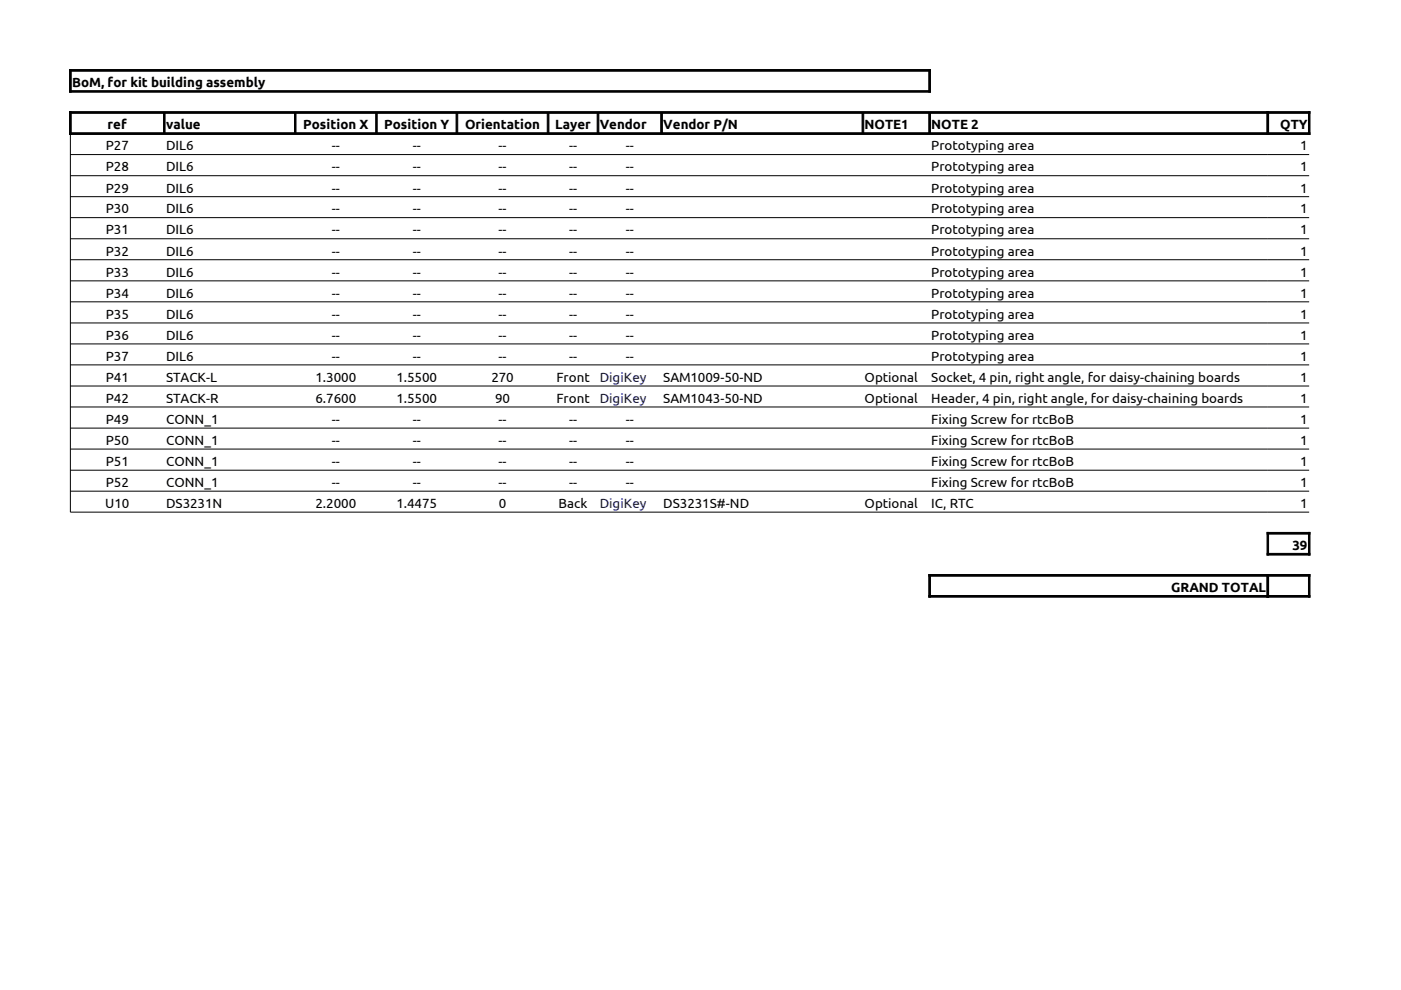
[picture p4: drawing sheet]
<svg xmlns="http://www.w3.org/2000/svg" width="297mm" height="210mm" viewBox="0 0 297 210" stroke-linecap="round" stroke-linejoin="round" font-family="sans-serif">
<defs><g id="words">
<g font-size="2.8">
<text x="15.3" y="18.4">BoM, for kit building assembly</text>
<text x="22.8" y="27.3">ref</text>
<text x="35.2" y="27.3">value</text>
<text x="64.3" y="27.3">Position X</text>
<text x="81.5" y="27.3">Position Y</text>
<text x="98.6" y="27.3">Orientation</text>
<text x="117.7" y="27.3">Layer</text>
<text x="127.1" y="27.3">Vendor</text>
<text x="140.6" y="27.3">Vendor P/N</text>
<text x="183.3" y="27.3">NOTE1</text>
<text x="197.4" y="27.3">NOTE 2</text>
<text x="271.4" y="27.3">QTY</text>
<text x="22.4" y="31.9">P27</text>
<text x="35.2" y="31.9">DIL6</text>
<text x="70.4" y="31.9">--</text>
<text x="87.5" y="31.9">--</text>
<text x="105.7" y="31.9">--</text>
<text x="120.6" y="31.9">--</text>
<text x="132.7" y="31.9">--</text>
<text x="197.4" y="31.9">Prototyping area</text>
<text x="275.6" y="31.9">1</text>
<text x="22.4" y="36.3">P28</text>
<text x="22.4" y="40.8">P29</text>
<text x="35.2" y="36.3">DIL6</text>
<text x="35.2" y="40.8">DIL6</text>
<text x="70.4" y="36.3">--</text>
<text x="70.4" y="40.8">--</text>
<text x="87.5" y="36.3">--</text>
<text x="87.5" y="40.8">--</text>
<text x="105.7" y="36.3">--</text>
<text x="105.7" y="40.8">--</text>
<text x="120.6" y="36.3">--</text>
<text x="120.6" y="40.8">--</text>
<text x="132.7" y="36.3">--</text>
<text x="132.7" y="40.8">--</text>
<text x="197.4" y="36.3">Prototyping area</text>
<text x="197.4" y="40.8">Prototyping area</text>
<text x="275.6" y="36.3">1</text>
<text x="275.6" y="40.8">1</text>
<text x="22.4" y="45.3">P30</text>
<text x="35.2" y="45.3">DIL6</text>
<text x="70.4" y="45.3">--</text>
<text x="87.5" y="45.3">--</text>
<text x="105.7" y="45.3">--</text>
<text x="120.6" y="45.3">--</text>
<text x="132.7" y="45.3">--</text>
<text x="197.4" y="45.3">Prototyping area</text>
<text x="275.6" y="45.3">1</text>
<text x="22.4" y="49.7">P31</text>
<text x="35.2" y="49.7">DIL6</text>
<text x="70.4" y="49.7">--</text>
<text x="87.5" y="49.7">--</text>
<text x="105.7" y="49.7">--</text>
<text x="120.6" y="49.7">--</text>
<text x="132.7" y="49.7">--</text>
<text x="197.4" y="49.7">Prototyping area</text>
<text x="275.6" y="49.7">1</text>
<text x="22.4" y="54.2">P32</text>
<text x="22.4" y="58.6">P33</text>
<text x="35.2" y="54.2">DIL6</text>
<text x="35.2" y="58.6">DIL6</text>
<text x="70.4" y="54.2">--</text>
<text x="70.4" y="58.6">--</text>
<text x="87.5" y="54.2">--</text>
<text x="87.5" y="58.6">--</text>
<text x="105.7" y="54.2">--</text>
<text x="105.7" y="58.6">--</text>
<text x="120.6" y="54.2">--</text>
<text x="120.6" y="58.6">--</text>
<text x="132.7" y="54.2">--</text>
<text x="132.7" y="58.6">--</text>
<text x="197.4" y="54.2">Prototyping area</text>
<text x="197.4" y="58.6">Prototyping area</text>
<text x="275.6" y="54.2">1</text>
<text x="275.6" y="58.6">1</text>
<text x="22.4" y="63.1">P34</text>
<text x="35.2" y="63.1">DIL6</text>
<text x="70.4" y="63.1">--</text>
<text x="87.5" y="63.1">--</text>
<text x="105.7" y="63.1">--</text>
<text x="120.6" y="63.1">--</text>
<text x="132.7" y="63.1">--</text>
<text x="197.4" y="63.1">Prototyping area</text>
<text x="275.6" y="63.1">1</text>
<text x="22.4" y="67.6">P35</text>
<text x="35.2" y="67.6">DIL6</text>
<text x="70.4" y="67.6">--</text>
<text x="87.5" y="67.6">--</text>
<text x="105.7" y="67.6">--</text>
<text x="120.6" y="67.6">--</text>
<text x="132.7" y="67.6">--</text>
<text x="197.4" y="67.6">Prototyping area</text>
<text x="275.6" y="67.6">1</text>
<text x="22.4" y="72">P36</text>
<text x="22.4" y="76.5">P37</text>
<text x="35.2" y="72">DIL6</text>
<text x="35.2" y="76.5">DIL6</text>
<text x="70.4" y="72">--</text>
<text x="70.4" y="76.5">--</text>
<text x="87.5" y="72">--</text>
<text x="87.5" y="76.5">--</text>
<text x="105.7" y="72">--</text>
<text x="105.7" y="76.5">--</text>
<text x="120.6" y="72">--</text>
<text x="120.6" y="76.5">--</text>
<text x="132.7" y="72">--</text>
<text x="132.7" y="76.5">--</text>
<text x="197.4" y="72">Prototyping area</text>
<text x="197.4" y="76.5">Prototyping area</text>
<text x="275.6" y="72">1</text>
<text x="275.6" y="76.5">1</text>
<text x="22.4" y="80.9">P41</text>
<text x="35.2" y="80.9">STACK-L</text>
<text x="66.9" y="80.9">1.3000</text>
<text x="84" y="80.9">1.5500</text>
<text x="104.2" y="80.9">270</text>
<text x="118" y="80.9">Front</text>
<text x="140.6" y="80.9">SAM1009-50-ND</text>
<text x="183.3" y="80.9">Optional</text>
<text x="197.4" y="80.9">Socket, 4 pin, right angle, for daisy-chaining boards</text>
<text x="275.6" y="80.9">1</text>
<text x="22.4" y="85.4">P42</text>
<text x="22.4" y="89.9">P49</text>
<text x="35.2" y="85.4">STACK-R</text>
<text x="35.2" y="89.9">CONN_1</text>
<text x="66.9" y="85.4">6.7600</text>
<text x="70.4" y="89.9">--</text>
<text x="84" y="85.4">1.5500</text>
<text x="87.5" y="89.9">--</text>
<text x="105" y="85.4">90</text>
<text x="105.7" y="89.9">--</text>
<text x="118" y="85.4">Front</text>
<text x="120.6" y="89.9">--</text>
<text x="132.7" y="89.9">--</text>
<text x="140.6" y="85.4">SAM1043-50-ND</text>
<text x="183.3" y="85.4">Optional</text>
<text x="197.4" y="85.4">Header, 4 pin, right angle, for daisy-chaining boards</text>
<text x="197.4" y="89.9">Fixing Screw for rtcBoB</text>
<text x="275.6" y="85.4">1</text>
<text x="275.6" y="89.9">1</text>
<text x="22.4" y="94.3">P50</text>
<text x="35.2" y="94.3">CONN_1</text>
<text x="70.4" y="94.3">--</text>
<text x="87.5" y="94.3">--</text>
<text x="105.7" y="94.3">--</text>
<text x="120.6" y="94.3">--</text>
<text x="132.7" y="94.3">--</text>
<text x="197.4" y="94.3">Fixing Screw for rtcBoB</text>
<text x="275.6" y="94.3">1</text>
<text x="22.4" y="98.8">P51</text>
<text x="35.2" y="98.8">CONN_1</text>
<text x="70.4" y="98.8">--</text>
<text x="87.5" y="98.8">--</text>
<text x="105.7" y="98.8">--</text>
<text x="120.6" y="98.8">--</text>
<text x="132.7" y="98.8">--</text>
<text x="197.4" y="98.8">Fixing Screw for rtcBoB</text>
<text x="275.6" y="98.8">1</text>
<text x="22.3" y="107.7">U10</text>
<text x="22.4" y="103.2">P52</text>
<text x="35.2" y="103.2">CONN_1</text>
<text x="35.2" y="107.7">DS3231N</text>
<text x="66.9" y="107.7">2.2000</text>
<text x="70.4" y="103.2">--</text>
<text x="84" y="107.7">1.4475</text>
<text x="87.5" y="103.2">--</text>
<text x="105.7" y="103.2">--</text>
<text x="105.8" y="107.7">0</text>
<text x="118.4" y="107.7">Back</text>
<text x="120.6" y="103.2">--</text>
<text x="132.7" y="103.2">--</text>
<text x="140.6" y="107.7">DS3231S#-ND</text>
<text x="183.3" y="107.7">Optional</text>
<text x="197.4" y="103.2">Fixing Screw for rtcBoB</text>
<text x="197.4" y="107.7">IC, RTC</text>
<text x="275.6" y="103.2">1</text>
<text x="275.6" y="107.7">1</text>
<text x="274" y="116.5">39</text>
<text x="248.3" y="125.4">GRAND TOTAL</text>
</g>
<g font-size="2.8" fill="#000080">
<text x="127.1" y="80.9">DigiKey</text>
<text x="127.1" y="85.4">DigiKey</text>
<text x="127.1" y="107.7">DigiKey</text>
</g>
</g></defs>
<g fill="#000" stroke="#000" stroke-width=".21">
<path d="M14.7 14.7h182.6v.4h-182.6z" fill-rule="evenodd"/>
<path d="M14.7 19.2h182.6v.3h-182.6z" fill-rule="evenodd"/>
<path d="M14.7 14.7h.4v4.8h-.4z" fill-rule="evenodd"/>
<path d="M196.9 14.7h.4v4.8h-.4z" fill-rule="evenodd"/>
<path d="M14.7 23.7h254.3v.3h-254.3z" fill-rule="evenodd"/>
<path d="M14.7 28.2h254.3v.3h-254.3z" fill-rule="evenodd"/>
<path d="M14.7 23.7h.4v4.8h-.4z" fill-rule="evenodd"/>
<path d="M34.7 24h.3v4.2h-.3z" fill-rule="evenodd"/>
<path d="M62.4 24h.4v4.2h-.4z" fill-rule="evenodd"/>
<path d="M79.7 24h.3v4.2h-.3z" fill-rule="evenodd"/>
<path d="M96.7 24h.3v4.2h-.3z" fill-rule="evenodd"/>
<path d="M116 24h.4v4.2h-.4z" fill-rule="evenodd"/>
<path d="M126.6 24h.4v4.2h-.4z" fill-rule="evenodd"/>
<path d="M140.1 24h.3v4.2h-.3z" fill-rule="evenodd"/>
<path d="M182.8 24h.3v4.2h-.3z" fill-rule="evenodd"/>
<path d="M196.9 24h.4v4.2h-.4z" fill-rule="evenodd"/>
<path d="M268.6 23.7h9.1v.3h-9.1z" fill-rule="evenodd"/>
<path d="M268.6 28.2h9.1v.3h-9.1z" fill-rule="evenodd"/>
<path d="M268.6 23.7h.4v4.8h-.4z" fill-rule="evenodd"/>
<path d="M268.6 23.7h.4v4.8h-.4z" fill-rule="evenodd"/>
<path d="M277.4 23.7h.3v4.8h-.3z" fill-rule="evenodd"/>
<path d="M268.6 112.9h9.1v.3h-9.1z" fill-rule="evenodd"/>
<path d="M268.6 117.3h9.1v.4h-9.1z" fill-rule="evenodd"/>
<path d="M268.6 112.9h.4v4.8h-.4z" fill-rule="evenodd"/>
<path d="M277.4 112.9h.3v4.8h-.3z" fill-rule="evenodd"/>
<path d="M196.9 121.8h72.1v.4h-72.1z" fill-rule="evenodd"/>
<path d="M196.9 126.3h72.1v.3h-72.1z" fill-rule="evenodd"/>
<path d="M196.9 121.8h.4v4.8h-.4z" fill-rule="evenodd"/>
<path d="M268.6 121.8h9.1v.4h-9.1z" fill-rule="evenodd"/>
<path d="M268.6 126.3h9.1v.3h-9.1z" fill-rule="evenodd"/>
<path d="M268.6 121.8h.4v4.8h-.4z" fill-rule="evenodd"/>
<path d="M268.6 121.8h.4v4.8h-.4z" fill-rule="evenodd"/>
<path d="M277.4 121.8h.3v4.8h-.3z" fill-rule="evenodd"/>
</g>
<g fill="none" stroke="#000" stroke-width=".21">
<path d="M14.9 32.8h262.7M14.9 37.3h262.7M277.6 28.3h-262.7v80.3h262.7M14.9 41.7h262.7M14.9 46.1h262.7M14.9 50.6h262.7M14.9 55.1h262.7M14.9 59.5h262.7M14.9 64h262.7M14.9 68.5h262.7M14.9 72.9h262.7M14.9 77.4h262.7"/>
<path d="M14.9 81.8h262.7M14.9 86.3h262.7M14.9 90.8h262.7M14.9 95.2h262.7M14.9 99.7h262.7M14.9 104.1h262.7"/>
</g>
<use href="#words"/>
</svg>
